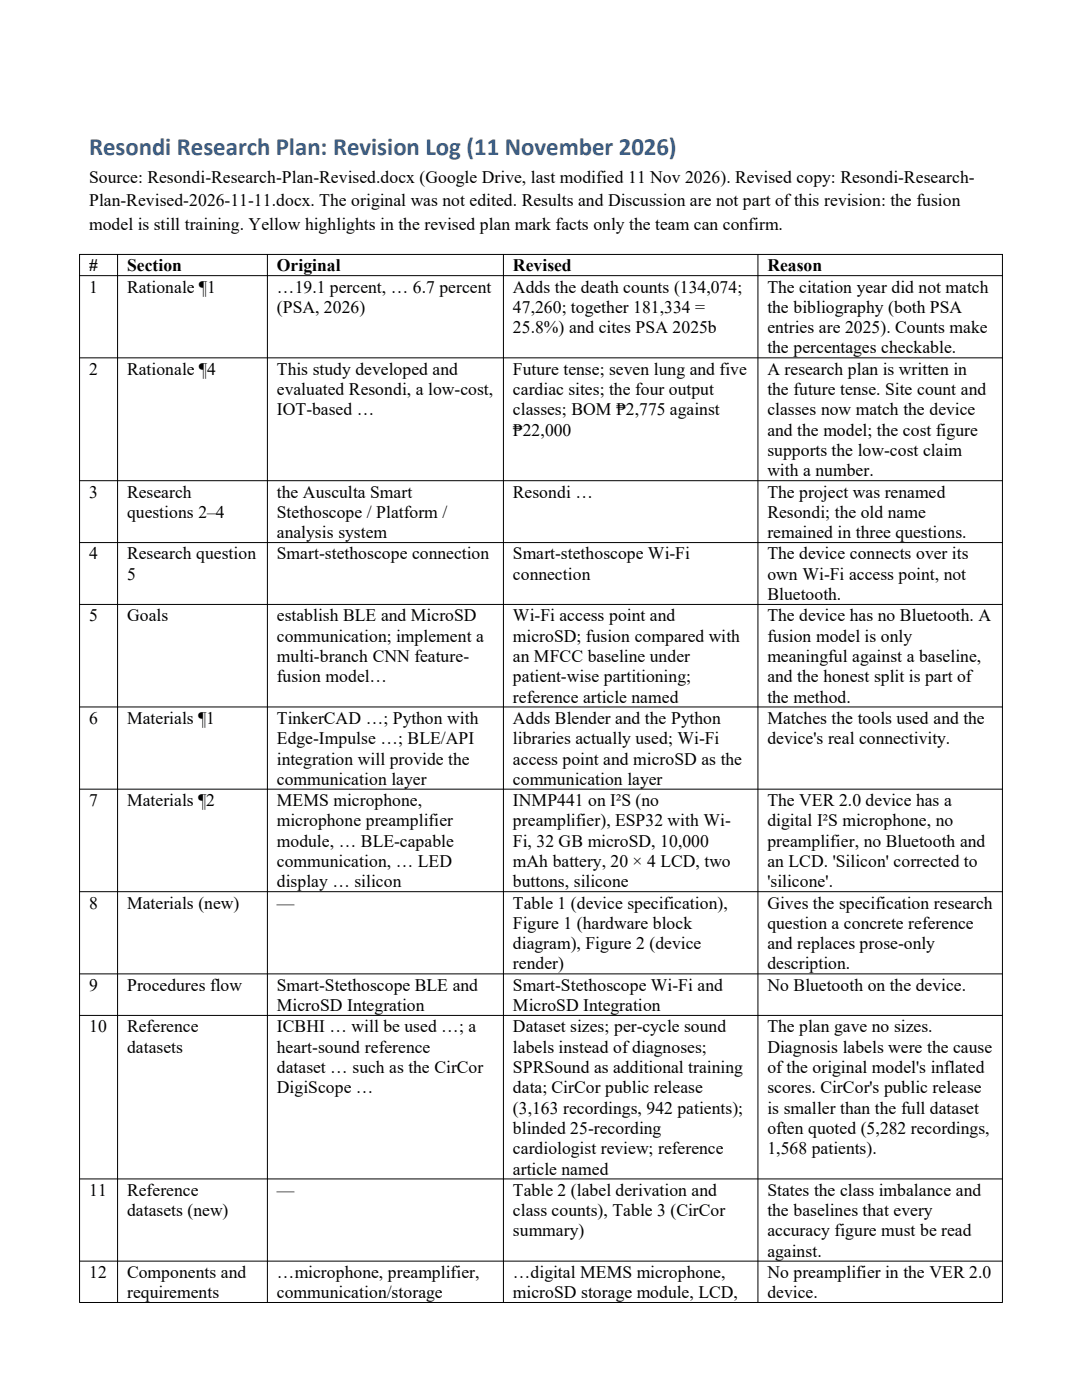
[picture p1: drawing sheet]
<svg xmlns="http://www.w3.org/2000/svg" width="216mm" height="279mm" viewBox="0 0 216 279" stroke-linecap="round" stroke-linejoin="round" font-family="sans-serif">
<defs><g id="words">
<text font-size="5" fill="#366091" x="17.8" y="31">Resondi Research Plan: Revision Log (11 November 2026)</text>
<g font-size="3.5">
<text x="17.8" y="36.5">Source: Resondi-Research-Plan-Revised.docx (Google Drive, last modified 11 Nov 2026). Revised copy: Resondi-Research-</text>
<text x="17.8" y="41.1">Plan-Revised-2026-11-11.docx. The original was not edited. Results and Discussion are not part ofthis revision: the fusion</text>
<text x="17.8" y="45.8">model is still training. Yellow highlights in the revised plan mark facts only the team can confirm.</text>
<text x="17.8" y="54.2">#</text>
<text x="17.8" y="58.4">1</text>
<text x="25.4" y="54.2">Section</text>
<text x="25.4" y="58.4">Rationale ¶1</text>
<text x="55.2" y="54.2">Original</text>
<text x="55.2" y="58.4">…19.1 percent, … 6.7 percent</text>
<text x="102.4" y="54.2">Revised</text>
<text x="102.4" y="58.4">Adds the death counts (134,074;</text>
<text x="153.1" y="54.2">Reason</text>
<text x="153.1" y="58.4">The citation year did not match</text>
<text x="55.2" y="62.5">(PSA, 2026)</text>
<text x="102.4" y="62.5">47,260; together 181,334 =</text>
<text x="153.1" y="62.5">the bibliography (both PSA</text>
<text x="102.4" y="66.5">25.8%) and cites PSA 2025b</text>
<text x="153.1" y="66.5">entries are 2025). Counts make</text>
<text x="153.1" y="70.5">the percentages checkable.</text>
<text x="17.8" y="74.8">2</text>
<text x="25.4" y="74.8">Rationale ¶4</text>
<text x="55.2" y="74.8">This study developed and</text>
<text x="102.4" y="74.8">Future tense; seven lung and five</text>
<text x="153.1" y="74.8">A research plan is written in</text>
<text x="55.2" y="78.8">evaluated Resondi, a low-cost,</text>
<text x="55.2" y="82.9">IOT-based …</text>
<text x="102.4" y="78.8">cardiac sites; the four output</text>
<text x="102.4" y="82.9">classes; BOM ₱2,775 against</text>
<text x="153.1" y="78.8">the future tense. Site count and</text>
<text x="153.1" y="82.9">classes now match the device</text>
<text x="102.4" y="87">₱22,000</text>
<text x="153.1" y="87">and the model; the cost figure</text>
<text x="153.1" y="91">supports the low-cost claim</text>
<text x="153.1" y="95.1">with a number.</text>
<text x="17.8" y="99.3">3</text>
<text x="25.4" y="99.3">Research</text>
<text x="55.2" y="99.3">the Ausculta Smart</text>
<text x="102.4" y="99.3">Resondi …</text>
<text x="153.1" y="99.3">The project was renamed</text>
<text x="25.4" y="103.4">questions 2–4</text>
<text x="55.2" y="103.4">Stethoscope / Platform /</text>
<text x="55.2" y="107.4">analysis system</text>
<text x="153.1" y="103.4">Resondi; the old name</text>
<text x="153.1" y="107.4">remained in three questions.</text>
<text x="17.8" y="111.7">4</text>
<text x="25.4" y="111.7">Research question</text>
<text x="55.2" y="111.7">Smart-stethoscope connection</text>
<text x="102.4" y="111.7">Smart-stethoscope Wi-Fi</text>
<text x="153.1" y="111.7">The device connects over its</text>
<text x="25.4" y="115.7">5</text>
<text x="102.4" y="115.7">connection</text>
<text x="153.1" y="115.7">own Wi-Fi access point, not</text>
<text x="153.1" y="119.8">Bluetooth.</text>
<text x="17.8" y="124">5</text>
<text x="25.4" y="124">Goals</text>
<text x="55.2" y="124">establish BLE and MicroSD</text>
<text x="102.4" y="124">Wi-Fi access point and</text>
<text x="153.1" y="124">The device has no Bluetooth. A</text>
<text x="55.2" y="128.1">communication; implement a</text>
<text x="102.4" y="128.1">microSD; fusion compared with</text>
<text x="153.1" y="128.1">fusion model is only</text>
<text x="55.2" y="132.1">multi-branch CNN feature-</text>
<text x="55.2" y="136.2">fusion model…</text>
<text x="102.4" y="132.1">an MFCC baseline under</text>
<text x="102.4" y="136.2">patient-wise partitioning;</text>
<text x="153.1" y="132.1">meaningful against a baseline,</text>
<text x="153.1" y="136.2">and the honest split is part of</text>
<text x="102.4" y="140.2">reference article named</text>
<text x="153.1" y="140.2">the method.</text>
<text x="17.8" y="144.5">6</text>
<text x="25.4" y="144.5">Materials ¶1</text>
<text x="55.2" y="144.5">TinkerCAD …; Python with</text>
<text x="55.2" y="148.5">Edge-Impulse …; BLE/API</text>
<text x="102.4" y="144.5">Adds Blender and the Python</text>
<text x="102.4" y="148.5">libraries actually used; Wi-Fi</text>
<text x="153.1" y="144.5">Matches the tools used and the</text>
<text x="153.1" y="148.5">device's real connectivity.</text>
<text x="55.2" y="152.6">integration will provide the</text>
<text x="102.4" y="152.6">access point and microSD as the</text>
<text x="17.8" y="160.9">7</text>
<text x="25.4" y="160.9">Materials ¶2</text>
<text x="55.2" y="156.7">communication layer</text>
<text x="55.2" y="160.9">MEMS microphone,</text>
<text x="102.4" y="156.7">communication layer</text>
<text x="102.4" y="160.9">INMP441 on I²S (no</text>
<text x="153.1" y="160.9">The VER 2.0 device has a</text>
<text x="55.2" y="164.9">microphone preamplifier</text>
<text x="102.4" y="164.9">preamplifier), ESP32 with Wi-</text>
<text x="153.1" y="164.9">digital I²S microphone, no</text>
<text x="55.2" y="169">module, … BLE-capable</text>
<text x="55.2" y="173">communication, … LED</text>
<text x="102.4" y="169">Fi, 32 GB microSD, 10,000</text>
<text x="102.4" y="173">mAh battery, 20 × 4 LCD, two</text>
<text x="153.1" y="169">preamplifier, no Bluetooth and</text>
<text x="153.1" y="173">an LCD. 'Silicon' corrected to</text>
<text x="55.2" y="177.1">display … silicon</text>
<text x="102.4" y="177.1">buttons, silicone</text>
<text x="153.1" y="177.1">'silicone'.</text>
<text x="17.8" y="181.3">8</text>
<text x="25.4" y="181.3">Materials (new)</text>
<text x="55.2" y="181.3">—</text>
<text x="102.4" y="181.3">Table 1 (device specification),</text>
<text x="102.4" y="185.4">Figure 1 (hardware block</text>
<text x="153.1" y="181.3">Gives the specification research</text>
<text x="153.1" y="185.4">question a concrete reference</text>
<text x="102.4" y="189.4">diagram), Figure 2 (device</text>
<text x="153.1" y="189.4">and replaces prose-only</text>
<text x="17.8" y="197.7">9</text>
<text x="25.4" y="197.7">Procedures flow</text>
<text x="55.2" y="197.7">Smart-Stethoscope BLE and</text>
<text x="102.4" y="193.5">render)</text>
<text x="102.4" y="197.7">Smart-Stethoscope Wi-Fi and</text>
<text x="153.1" y="193.5">description.</text>
<text x="153.1" y="197.7">No Bluetooth on the device.</text>
<text x="55.2" y="201.8">MicroSD Integration</text>
<text x="102.4" y="201.8">MicroSD Integration</text>
<text x="17.8" y="206">10</text>
<text x="25.4" y="206">Reference</text>
<text x="55.2" y="206">ICBHI … will be used …; a</text>
<text x="102.4" y="206">Dataset sizes; per-cycle sound</text>
<text x="153.1" y="206">The plan gave no sizes.</text>
<text x="25.4" y="210.1">datasets</text>
<text x="55.2" y="210.1">heart-sound reference</text>
<text x="55.2" y="214.1">dataset … such as the CirCor</text>
<text x="102.4" y="210.1">labels instead ofdiagnoses;</text>
<text x="102.4" y="214.1">SPRSound as additional training</text>
<text x="153.1" y="210.1">Diagnosis labels were the cause</text>
<text x="153.1" y="214.1">ofthe original model's inflated</text>
<text x="55.2" y="218.2">DigiScope …</text>
<text x="102.4" y="218.2">data; CirCor public release</text>
<text x="153.1" y="218.2">scores. CirCor's public release</text>
<text x="102.4" y="222.2">(3,163 recordings, 942 patients);</text>
<text x="102.4" y="226.3">blinded 25-recording</text>
<text x="153.1" y="222.2">is smaller than the full dataset</text>
<text x="153.1" y="226.3">often quoted (5,282 recordings,</text>
<text x="102.4" y="230.4">cardiologist review; reference</text>
<text x="153.1" y="230.4">1,568 patients).</text>
<text x="17.8" y="238.7">11</text>
<text x="25.4" y="238.7">Reference</text>
<text x="55.2" y="238.7">—</text>
<text x="102.4" y="234.4">article named</text>
<text x="102.4" y="238.7">Table 2 (label derivation and</text>
<text x="153.1" y="238.7">States the class imbalance and</text>
<text x="25.4" y="242.7">datasets (new)</text>
<text x="102.4" y="242.7">class counts), Table 3 (CirCor</text>
<text x="153.1" y="242.7">the baselines that every</text>
<text x="102.4" y="246.7">summary)</text>
<text x="153.1" y="246.7">accuracy figure must be read</text>
<text x="153.1" y="250.8">against.</text>
<text x="17.8" y="255.1">12</text>
<text x="25.4" y="255.1">Components and</text>
<text x="55.2" y="255.1">…microphone, preamplifier,</text>
<text x="102.4" y="255.1">…digital MEMS microphone,</text>
<text x="153.1" y="255.1">No preamplifier in the VER 2.0</text>
<text x="25.4" y="259.1">requirements</text>
<text x="55.2" y="259.1">communication/storage</text>
<text x="102.4" y="259.1">microSD storage module, LCD,</text>
<text x="153.1" y="259.1">device.</text>
</g>
</g></defs>
<g fill="none" stroke="#000" stroke-width=".2">
<path d="M15.8 50.8h184.3M15.8 55h184.3M15.9 50.7v209.2M23.5 50.7v209.2M53.4 50.7v209.2M100.5 50.7v209.2M151.2 50.7v209.2M200 50.7v209.2M15.8 71.4h184.3M15.8 95.9h184.3M15.8 108.3h184.3M15.8 120.6h184.3"/>
<path d="M15.8 141.1h184.3M15.8 157.5h184.3M15.8 178h184.3M15.8 194.4h184.3M15.8 202.6h184.3M15.8 235.3h184.3M15.8 251.7h184.3M15.8 259.9h184.3"/>
</g>
<use href="#words"/>
</svg>
